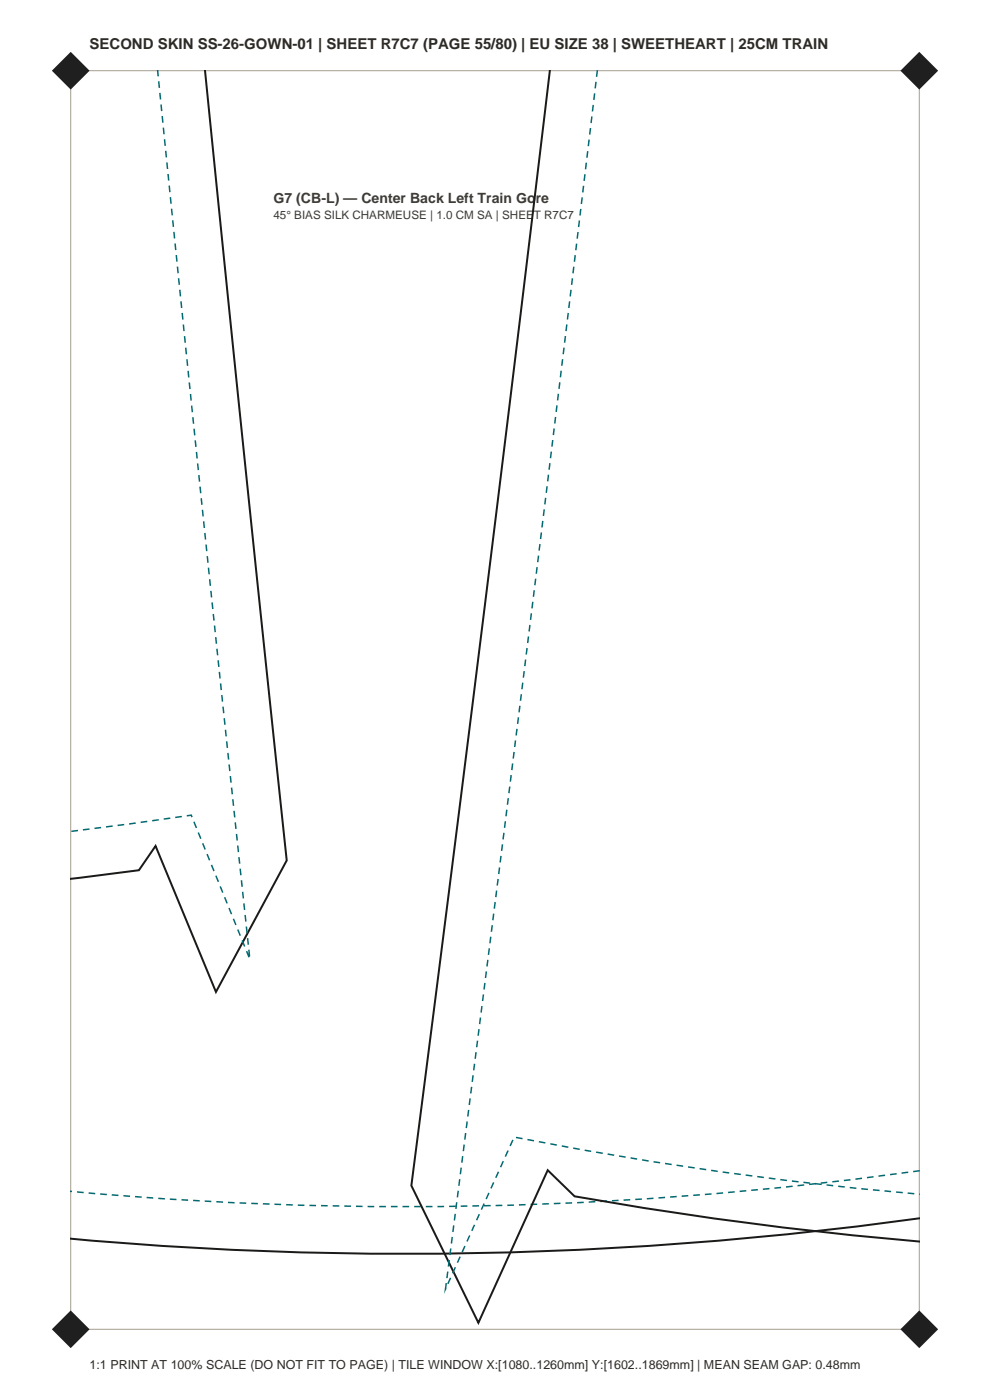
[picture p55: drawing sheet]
<svg xmlns="http://www.w3.org/2000/svg" width="210mm" height="297mm" viewBox="0 0 210 297" stroke-linecap="round" stroke-linejoin="round" font-family="sans-serif">
<defs><g id="words">
<text font-size="3.2" fill="#2e2b26" x="19" y="10.5">SECOND SKIN SS-26-GOWN-01 | SHEET R7C7 (PAGE 55/80) | EU SIZE 38 | SWEETHEART | 25CM TRAIN</text>
<text font-size="3" fill="#403b33" x="58" y="43">G7 (CB-L) — Center Back Left Train Gore</text>
<text font-size="2.6" fill="#2e2b26" x="19" y="290.5">1:1 PRINT AT 100% SCALE (DO NOT FIT TO PAGE) | TILE WINDOW X:[1080..1260mm] Y:[1602..1869mm] | MEAN SEAM GAP: 0.48mm</text>
<text font-size="2.5" fill="#403b33" x="58" y="46.5">45° BIAS SILK CHARMEUSE | 1.0 CM SA | SHEET R7C7</text>
</g></defs>
<path d="M15 15h180v267h-180z" fill="none" stroke="#a69e8f" stroke-width=".21"/>
<g fill="#1f1f1f">
<path d="M11 282l4-4 4 4-4 4z" fill-rule="evenodd"/>
<path d="M191 282l4-4 4 4-4 4z" fill-rule="evenodd"/>
<path d="M11 15l4-4 4 4-4 4z" fill-rule="evenodd"/>
<path d="M191 15l4-4 4 4-4 4z" fill-rule="evenodd"/>
</g>
<path d="M43.5 14.9l9 88.1 8.3 79.5-15 27.9-12.8-30.9-3.5 5.1-14.5 1.8M116.6 14.9l-13.6 112.7-15.7 123.9 14.2 29.1 14.7-32.4 5.7 5.6a809 809 0 0 0 73.2 9.6M195.1 258.5a789.4 789.4 0 0 1-180.1 4.3" fill="none" stroke="#1a1a1a" stroke-width=".42"/>
<path d="M33.4 14.9l9.1 89.1 10.5 99.5-12.4-30.6-25.6 3.5M195.1 248.4a780.2 780.2 0 0 1-180.1 4.3M195.1 253.3a799.1 799.1 0 0 1-86-12.1l-14.6 32.3 15.8-124 16.4-134.6" fill="none" stroke="#036970" stroke-width=".32" stroke-dasharray="1.4 1.1" stroke-linecap="butt"/>
<use href="#words"/>
</svg>
